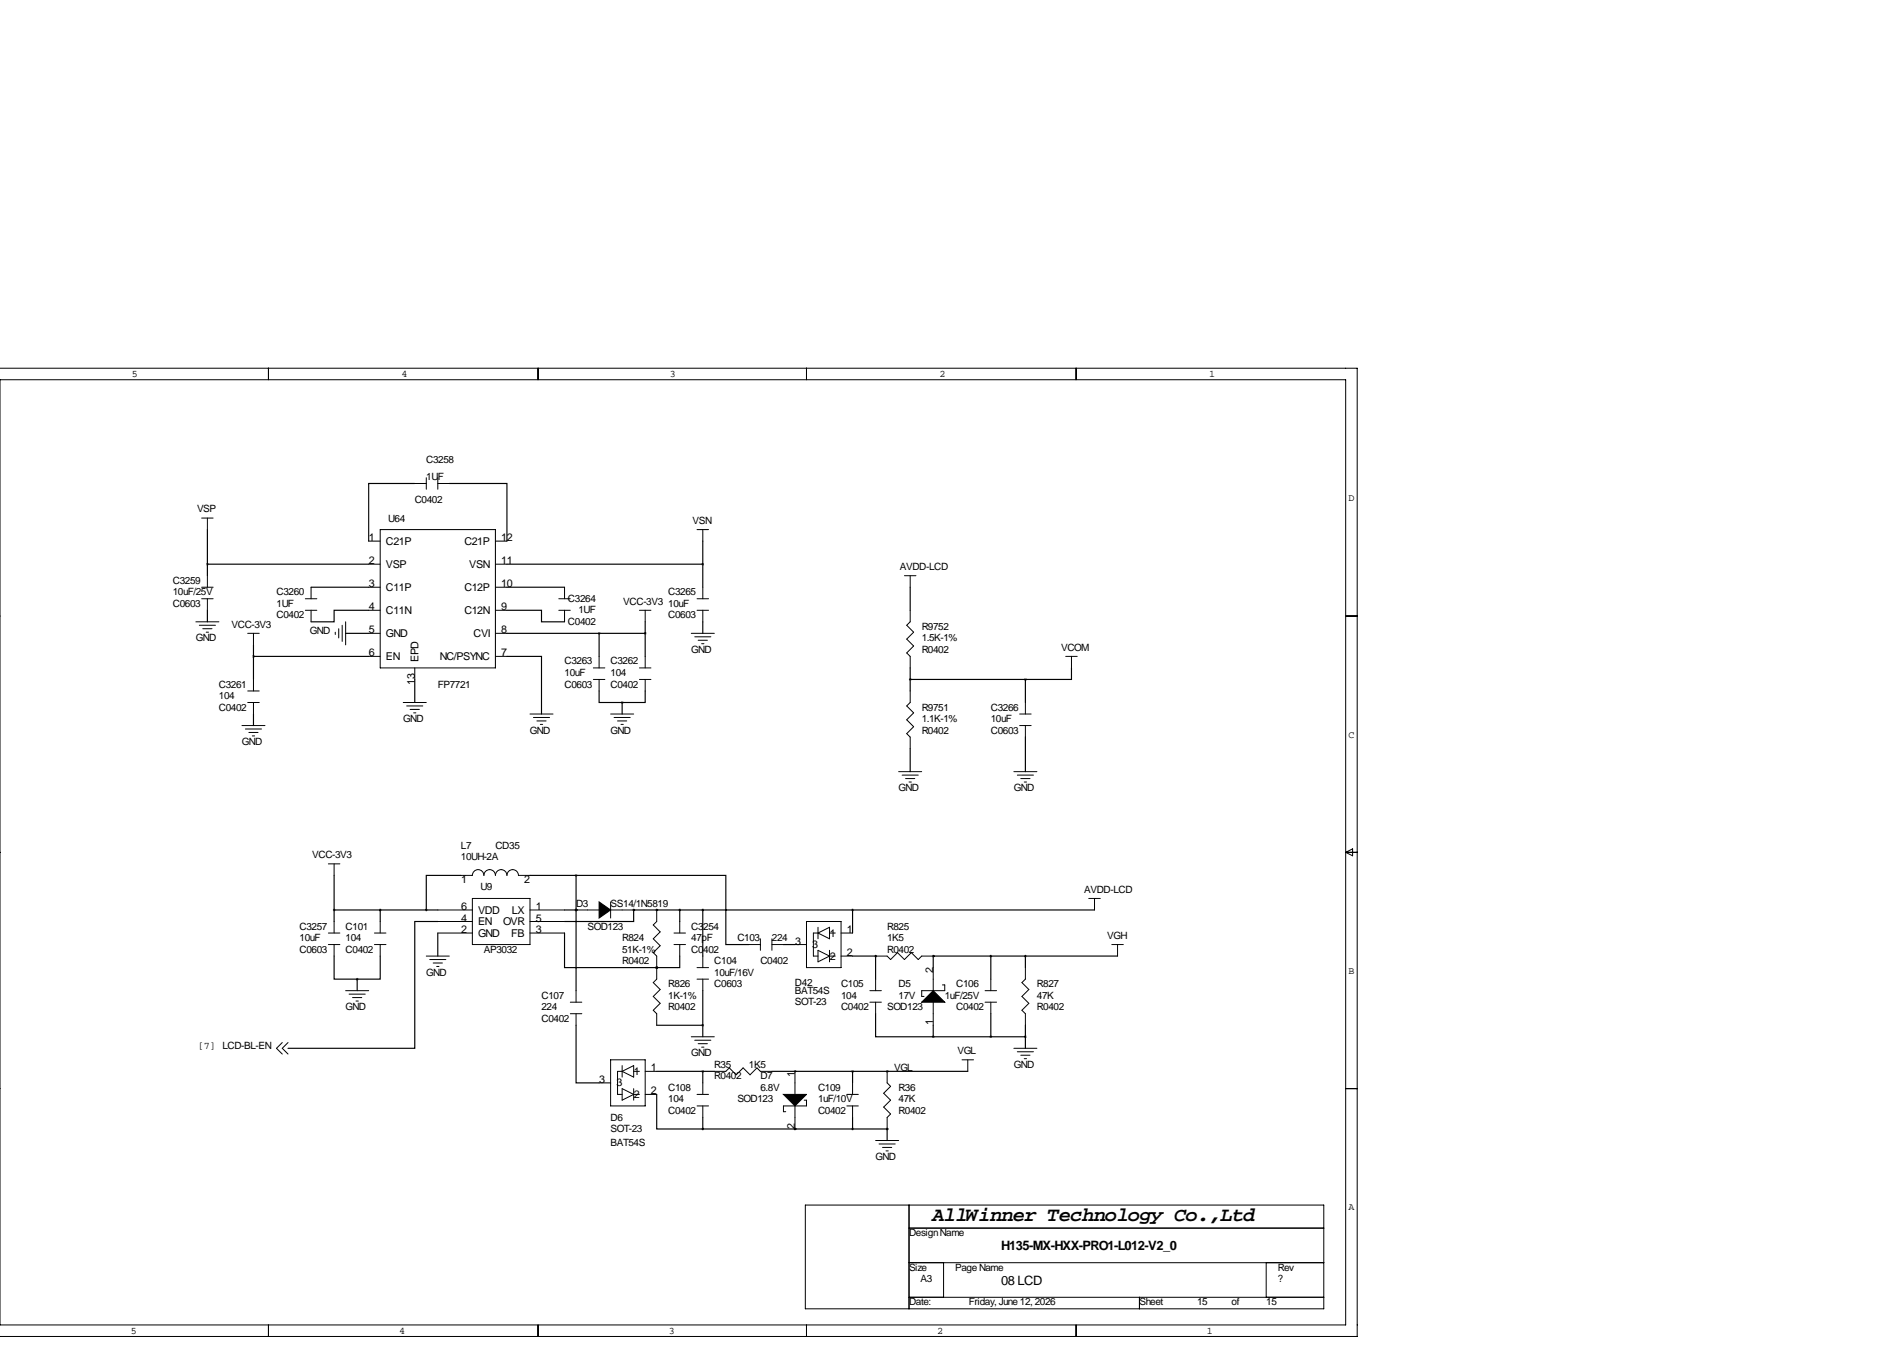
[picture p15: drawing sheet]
<svg xmlns="http://www.w3.org/2000/svg" width="419mm" height="297mm" viewBox="0 0 419 297" stroke-linecap="round" stroke-linejoin="round" font-family="sans-serif">
<defs><g id="words">
<text font-size="4.4" x="205.5" y="269.1">AllWinner Technology Co.,Ltd</text>
<g font-size="2.8">
<text x="220.7" y="275.4">H135-MX-HXX-PRO1-L012-V2_0</text>
<text x="220.7" y="283.1">08 LCD</text>
</g>
<g font-size="2.4">
<text x="81.3" y="119.2">1</text>
<text x="110.5" y="119.2">12</text>
<text x="81.3" y="124.3">2</text>
<text x="85.1" y="120">C21P</text>
<text x="85.1" y="125.1">VSP</text>
<text x="102.4" y="120">C21P</text>
<text x="103.5" y="125.1">VSN</text>
<text x="110.5" y="124.3">11</text>
<text x="81.3" y="129.4">3</text>
<text x="85.1" y="130.2">C11P</text>
<text x="102.4" y="130.2">C12P</text>
<text x="110.5" y="129.4">10</text>
<text x="81.3" y="134.5">4</text>
<text x="85.1" y="135.3">C11N</text>
<text x="102.4" y="135.3">C12N</text>
<text x="110.5" y="134.5">9</text>
<text x="81.3" y="139.6">5</text>
<text x="85.1" y="140.3">GND</text>
<text x="104.4" y="140.3">CVI</text>
<text x="110.5" y="139.6">8</text>
<text x="81.3" y="144.6">6</text>
<text x="85.1" y="145.4">EN</text>
<text x="92.2" y="145.9" transform="rotate(-90 92.2 145.9)">EPD</text>
<text x="96.9" y="145.4">NC/PSYNC</text>
<text x="110.5" y="144.6">7</text>
<text x="91.4" y="150.9" transform="rotate(-90 91.4 150.9)">13</text>
<text x="101.6" y="194.5">1</text>
<text x="115.6" y="194.5">2</text>
<text x="101.6" y="200.5">6</text>
<text x="101.6" y="203.1">4</text>
<text x="105.4" y="201.3">VDD</text>
<text x="105.4" y="203.8">EN</text>
<text x="111" y="203.8">OVR</text>
<text x="112.9" y="201.3">LX</text>
<text x="118.1" y="203.1">5</text>
<text x="118.1" y="200.5">1</text>
<text x="101.6" y="205.6">2</text>
<text x="105.4" y="206.4">GND</text>
<text x="112.7" y="206.4">FB</text>
<text x="118.1" y="205.6">3</text>
<text x="175.3" y="208.1">3</text>
<text x="179.1" y="208.9">3</text>
<text x="182.9" y="206.4">1</text>
<text x="186.7" y="205.6">1</text>
<text x="182.9" y="211.5">2</text>
<text x="186.7" y="210.7">2</text>
<text x="205.7" y="214.5" transform="rotate(-90 205.7 214.5)">2</text>
<text x="205.7" y="225.9" transform="rotate(-90 205.7 225.9)">1</text>
<text x="132.1" y="238.6">3</text>
<text x="135.9" y="239.4">3</text>
<text x="139.7" y="236.9">1</text>
<text x="143.5" y="236.1">1</text>
<text x="175.3" y="237.3" transform="rotate(-90 175.3 237.3)">1</text>
<text x="139.7" y="241.9">2</text>
<text x="143.5" y="241.2">2</text>
<text x="175.3" y="248.7" transform="rotate(-90 175.3 248.7)">2</text>
</g>
<g font-size="2.2">
<text x="29.1" y="83">5</text>
<text x="88.5" y="83">4</text>
<text x="147.7" y="83">3</text>
<text x="207.1" y="83">2</text>
<text x="266.6" y="83">1</text>
<text x="94" y="102">C3258</text>
<text x="94" y="105.8">1UF</text>
<text x="43.4" y="112.9">VSP</text>
<text x="91.4" y="110.9">C0402</text>
<text x="297.3" y="110.5">D</text>
<text x="85.6" y="114.9">U64</text>
<text x="152.7" y="115.4">VSN</text>
<text x="198.4" y="125.6">AVDD-LCD</text>
<text x="38.1" y="128.6">C3259</text>
<text x="38.1" y="131.2">10uF/25V</text>
<text x="61" y="131.2">C3260</text>
<text x="147.3" y="131.2">C3265</text>
<text x="38.1" y="133.7">C0603</text>
<text x="61" y="136.3">C0402</text>
<text x="61" y="133.7">1UF</text>
<text x="125.2" y="132.6">C3264</text>
<text x="125.2" y="137.7">C0402</text>
<text x="127.5" y="135.2">1UF</text>
<text x="137.4" y="133.2">VCC-3V3</text>
<text x="147.3" y="136.3">C0603</text>
<text x="147.3" y="133.7">10uF</text>
<text x="43.2" y="141.3">GND</text>
<text x="51.1" y="138.3">VCC-3V3</text>
<text x="68.3" y="139.8">GND</text>
<text x="152.4" y="143.9">GND</text>
<text x="203.2" y="138.8">R9752</text>
<text x="203.2" y="143.9">R0402</text>
<text x="203.2" y="141.3">1.5K-1%</text>
<text x="233.9" y="143.4">VCOM</text>
<text x="124.5" y="146.4">C3263</text>
<text x="124.5" y="149">10uF</text>
<text x="134.6" y="146.4">C3262</text>
<text x="134.6" y="149">104</text>
<text x="48.3" y="151.5">C3261</text>
<text x="48.3" y="154">104</text>
<text x="96.5" y="151.5">FP7721</text>
<text x="124.5" y="151.5">C0603</text>
<text x="134.6" y="151.5">C0402</text>
<text x="48.3" y="156.6">C0402</text>
<text x="88.9" y="159.1">GND</text>
<text x="116.8" y="161.7">GND</text>
<text x="134.6" y="161.7">GND</text>
<text x="203.2" y="156.6">R9751</text>
<text x="203.2" y="161.7">R0402</text>
<text x="203.2" y="159.1">1.1K-1%</text>
<text x="218.4" y="156.6">C3266</text>
<text x="218.4" y="161.7">C0603</text>
<text x="218.4" y="159.1">10uF</text>
<text x="53.3" y="164.2">GND</text>
<text x="297.3" y="162.5">C</text>
<text x="198.1" y="174.4">GND</text>
<text x="223.5" y="174.4">GND</text>
<text x="68.8" y="189.1">VCC-3V3</text>
<text x="101.6" y="187.1">L7</text>
<text x="101.6" y="189.6">10UH-2A</text>
<text x="109.2" y="187.1">CD35</text>
<text x="105.9" y="196.2">U9</text>
<text x="239" y="196.7">AVDD-LCD</text>
<text x="127" y="199.8">D3</text>
<text x="134.6" y="199.8">SS14/1N5819</text>
<text x="66" y="204.8">C3257</text>
<text x="66" y="209.9">C0603</text>
<text x="66" y="207.4">10uF</text>
<text x="76.2" y="204.8">C101</text>
<text x="76.2" y="209.9">C0402</text>
<text x="76.2" y="207.4">104</text>
<text x="106.7" y="209.9">AP3032</text>
<text x="129.5" y="204.8">SOD123</text>
<text x="137.2" y="207.4">R824</text>
<text x="137.2" y="209.9">51K-1%</text>
<text x="152.4" y="204.8">C3254</text>
<text x="152.4" y="209.9">C0402</text>
<text x="152.4" y="207.4">47pF</text>
<text x="162.6" y="207.4">C103</text>
<text x="170.2" y="207.4">224</text>
<text x="195.6" y="204.8">R825</text>
<text x="195.6" y="209.9">R0402</text>
<text x="195.6" y="207.4">1K5</text>
<text x="244.1" y="206.9">VGH</text>
<text x="94" y="215">GND</text>
<text x="137.2" y="212.5">R0402</text>
<text x="157.5" y="212.5">C104</text>
<text x="157.5" y="215">10uF/16V</text>
<text x="167.6" y="212.5">C0402</text>
<text x="297.3" y="214.6">B</text>
<text x="119.4" y="220.1">C107</text>
<text x="147.3" y="217.5">R826</text>
<text x="147.3" y="220.1">1K-1%</text>
<text x="157.5" y="217.5">C0603</text>
<text x="175.3" y="217.2">D42</text>
<text x="175.3" y="221.5">SOT-23</text>
<text x="175.3" y="219">BAT54S</text>
<text x="185.4" y="217.5">C105</text>
<text x="185.4" y="220.1">104</text>
<text x="198.1" y="217.5">D5</text>
<text x="198.1" y="220.1">17V</text>
<text x="208.3" y="220.1">1uF/25V</text>
<text x="210.8" y="217.5">C106</text>
<text x="228.6" y="217.5">R827</text>
<text x="228.6" y="220.1">47K</text>
<text x="76.2" y="222.6">GND</text>
<text x="119.4" y="225.2">C0402</text>
<text x="119.4" y="222.6">224</text>
<text x="147.3" y="222.6">R0402</text>
<text x="185.4" y="222.6">C0402</text>
<text x="195.6" y="222.6">SOD123</text>
<text x="210.8" y="222.6">C0402</text>
<text x="228.6" y="222.6">R0402</text>
<text x="43.7" y="231.3">[7]</text>
<text x="49" y="231.3">LCD-BL-EN</text>
<text x="152.4" y="232.8">GND</text>
<text x="211.1" y="232.3">VGL</text>
<text x="157.5" y="235.3">R35</text>
<text x="157.5" y="237.9">R0402</text>
<text x="165.1" y="235.3">1K5</text>
<text x="167.6" y="237.9">D7</text>
<text x="197.1" y="236.1">VGL</text>
<text x="223.5" y="235.3">GND</text>
<text x="147.3" y="240.4">C108</text>
<text x="147.3" y="245.5">C0402</text>
<text x="147.3" y="242.9">104</text>
<text x="162.6" y="242.9">SOD123</text>
<text x="167.6" y="240.4">6.8V</text>
<text x="180.3" y="240.4">C109</text>
<text x="180.3" y="245.5">C0402</text>
<text x="180.3" y="242.9">1uF/10V</text>
<text x="198.1" y="240.4">R36</text>
<text x="198.1" y="245.5">R0402</text>
<text x="198.1" y="242.9">47K</text>
<text x="134.6" y="246.9">D6</text>
<text x="134.6" y="249.5">SOT-23</text>
<text x="134.6" y="252.5">BAT54S</text>
<text x="193" y="255.6">GND</text>
<text x="297.3" y="266.7">A</text>
<text x="200.4" y="272.4">Design Name</text>
<text x="200.4" y="280">Size</text>
<text x="210.6" y="280">Page Name</text>
<text x="281.7" y="280">Rev</text>
<text x="200.4" y="287.6">Date:</text>
<text x="202.9" y="282.6">A3</text>
<text x="213.6" y="287.6">Friday, June 12, 2026</text>
<text x="251.2" y="287.6">Sheet</text>
<text x="263.9" y="287.6">15</text>
<text x="271.5" y="287.6">of</text>
<text x="279.1" y="287.6">15</text>
<text x="281.7" y="282.6">?</text>
<text x="28.8" y="293.8">5</text>
<text x="88" y="293.8">4</text>
<text x="147.5" y="293.8">3</text>
<text x="206.6" y="293.8">2</text>
<text x="266.1" y="293.8">1</text>
</g>
</g></defs>
<g fill="none" stroke="#000" stroke-width=".22">
<path d="M0 81.1h299.2v213.4h-299.3M0 83.7h296.7v208.3h-296.7zM59.2 81.1v2.6M118.6 81.1v2.6M177.8 81.1v2.6M237.2 81.1v2.6M44.4 114.2h2.6M45.7 114.2v2.5M81.3 119.2h2.5M83.8 116.7h25.4v30.5h-25.4zM91.4 106.5h2.6M94 105.3v2.5"/>
<path d="M96.5 105.3v2.5M96.5 106.5h2.6M109.2 119.2h2.6M153.7 116.7h2.5M154.9 116.7v2.5M-.1 135.7h.1M43.2 137h5.1M43.9 137.8h3.6M44.4 129.4h2.6M44.4 131.9h2.6M44.7 138.5h2M45.5 139.3h.5"/>
<path d="M45.7 126.9v2.5M45.7 131.9v2.6M54.6 139.6h2.5M55.9 139.6v2.5M67.3 134.5h2.5M67.3 131.9h2.5M68.6 129.4v2.5M68.6 134.5v2.5M73.9 139.3v.5M74.7 138.5v2.1M75.4 137.8v3.5M76.2 137v5.1"/>
<path d="M81.3 124.3h2.5M81.3 129.4h2.5M81.3 134.5h2.5M81.3 139.6h2.5M109.2 124.3h2.6M109.2 129.4h2.6M109.2 134.5h2.6M109.2 139.6h2.6M123.2 134.5h2.5M123.2 131.9h2.5M124.5 129.4v2.5M124.5 134.5v2.5"/>
<path d="M141 134.5h2.5M142.2 134.5v2.5M152.4 139.6h5.1M153.7 134.5h2.5M153.7 131.9h2.5M154.9 129.4v2.5M154.9 134.5v2.5M199.4 126.9h2.5M200.7 134.5v2.5l-.8 .8 1.5 1.5-1.5 1.5 1.5 1.6-1.5 1.5 .8 .7v2.6M200.7 126.9v2.5M296.7 135.7h2.5M53.3 159.9h5.1"/>
<path d="M54.6 154.8h2.5M54.6 152.3h2.5M55.9 149.7v2.6M55.9 154.8v2.5M81.3 144.6h2.5M88.9 154.8h5.1M89.7 155.6h3.5M90.4 156.3h2.1M91.2 157.1h.5M91.4 147.2v2.5M109.2 144.6h2.6M116.8 157.3h5.1"/>
<path d="M117.6 158.1h3.6M118.4 158.9h2M119.1 159.6h.5M130.8 147.2h2.5M130.8 149.7h2.5M132.1 144.6v2.6M132.1 149.7v2.6M134.6 157.3h5.1M135.4 158.1h3.5M136.1 158.9h2.1M136.9 159.6h.5M141 147.2h2.5"/>
<path d="M141 149.7h2.5M142.2 144.6v2.6M142.2 149.7v2.6M153.2 140.3h3.5M153.9 141.1h2.1M154.7 141.8h.5M200.7 152.3v2.5l-.8 .8 1.5 1.5-1.5 1.5 1.5 1.5-1.5 1.6 .8 .7v2.6M224.8 159.9h2.5M224.8 157.3h2.5M226.1 154.8v2.5M226.1 159.9v2.5M234.9 144.6h2.6"/>
<path d="M236.2 144.6v2.6M54.1 160.6h3.6M54.9 161.4h2M55.6 162.2h.5M198.1 170h5.1M198.9 170.8h3.5M199.6 171.6h2.1M200.4 172.3h.5M223.5 170h5.1M224.3 170.8h3.5M225 171.6h2.1M225.8 172.3h.5"/>
<path d="M-.1 187.8h.1M72.4 190.4h2.5M73.7 190.4v2.5M101.6 192.9h2.5a1.27 1.27 0 0 1 1.3-1.3 1.27 1.27 0 0 1 1.3 1.3 1.27 1.27 0 0 1 1.2-1.3 1.27 1.27 0 0 1 1.3 1.3 1.27 1.27 0 0 1 1.3-1.3 1.27 1.27 0 0 1 1.3 1.3 1.27 1.27 0 0 1 1.2-1.3 1.27 1.27 0 0 1 1.3 1.3h2.5M104.1 198h12.7v10.1h-12.7zM134.6 198.7v3.6M240 198h2.6M241.3 198v2.5M296.7 187.8h2.5M296.7 187.8l1.5-.7v1.5zM72.4 208.1h2.5M72.4 205.6h2.5"/>
<path d="M73.7 203.1v2.5M73.7 208.1v2.6M76.2 218.3h5.1M77 219.1h3.5M77.7 219.8h2.1M82.5 208.1h2.6M82.5 205.6h2.6M83.8 203.1v2.5M83.8 208.1v2.6M94 210.7h5.1M94.7 211.4h3.6M95.5 212.2h2"/>
<path d="M96.3 213h.5M96.5 200.5h7.6M96.5 203.1h7.6M96.5 205.6h7.6M116.8 200.5h7.7M116.8 203.1h7.7M116.8 205.6h7.7M127 200.5h5.1M127 218.3v2.5M134.6 200.5h5.1M144.8 200.5v2.6l-.8 .7 1.5 1.5-1.5 1.6 1.5 1.5-1.5 1.5 .8 .8v5.1l-.8 .7 1.5 1.5-1.5 1.6 1.5 1.5-1.5 1.5 .8 .8v2.5M148.6 208.1h2.5"/>
<path d="M148.6 205.6h2.5M149.9 203.1v2.5M149.9 208.1v2.6M153.7 213.2h2.5M153.7 215.8h2.5M154.9 210.7v2.5M154.9 215.8v2.5M165.1 208.1h2.5M167.6 206.9v2.5M170.2 208.1h2.5M170.2 206.9v2.5M175.3 208.1h2.5"/>
<path d="M177.8 203.1h7.6v10.1h-7.6zM180.3 205.6h-1v5.1h1M180.3 205.6l2.6-1.3v2.6zM180.3 209.4l2.6 1.3-2.6 1.2zM180.3 204.3v2.6M182.9 205.6h1.2M182.9 210.7h1.2M182.9 209.4v2.5M185.4 205.6h2.6M185.4 210.7h2.6M191.8 218.3h2.5M193 215.8v2.5"/>
<path d="M193 210.7h2.6l.7 .7 1.6-1.5 1.5 1.5 1.5-1.5 1.5 1.5 .8-.7h2.5M205.7 213.2v5.1M207.8 217h.5v1.3h-5.1v1.3h.5M217.2 218.3h2.5M218.4 215.8v2.5M226.1 213.2v2.6l-.8 .7 1.5 1.5-1.5 1.6 1.5 1.5-1.5 1.5 .8 .8v2.5M245.1 208.1h2.5M246.4 208.1v2.6M-.1 239.9h.1M62.2 229.7l-1.2 1.3 1.2 1.3M63.5 229.7l-1.3 1.3 1.3 1.3M78.5 220.6h.5"/>
<path d="M125.7 220.8h2.6M125.7 223.4h2.6M127 223.4v2.5M132.1 238.6h2.5M134.6 233.5h7.6v10.2h-7.6zM137.2 236.1l2.5-1.3v2.5zM137.2 239.9l2.5 1.3-2.5 1.2zM137.2 234.8v2.5M137.2 236.1h-1.1v5.1h1.1M139.7 239.9v2.5M139.7 236.1h1.3M142.2 236.1h2.6"/>
<path d="M152.4 228.5h5.1M153.2 229.2h3.5M153.9 230h2.1M154.7 230.7h.5M154.9 238.6v2.6M157.5 236.1h2.5l.8-.8 1.5 1.5 1.5-1.5 1.6 1.5 1.5-1.5 .7 .8h2.6M175.3 236.1v5.1M188 238.6v2.6M191.8 220.8h2.5M193 220.8v2.6M195.6 236.1v2.5l.7 .8-1.5 1.5 1.5 1.5-1.5 1.6 1.5 1.5-.7 .7v2.6M205.7 220.8v5.1"/>
<path d="M212.1 233.5h2.5M213.4 233.5v2.6M217.2 220.8h2.5M218.4 220.8v2.6M223.5 231h5.1M224.3 231.8h3.5M225 232.5h2.1M225.8 233.3h.5M296.7 239.9h2.5M139.7 241.2h1.3M142.2 241.2h2.6M153.7 241.2h2.5"/>
<path d="M153.7 243.7h2.5M154.9 243.7v2.5M175.3 243.7v5.1M177.3 242.4h.5v1.3h-5.1v1.3h.5M186.7 241.2h2.5M186.7 243.7h2.5M188 243.7v2.5M193 251.3h5.1M193.8 252.1h3.6M194.6 252.8h2M195.3 253.6h.5M177.5 265.5h114.3v22.9h-114.3z"/>
<path d="M200.4 265.5v22.9M200.4 270.6h91.4M200.4 278.2h91.4M208 278.2v7.7M279.1 278.2v7.7M59.2 292v2.5M118.6 292v2.5M177.8 292v2.5M200.4 285.9h91.4M237.2 292v2.5M251.2 285.9v2.5"/>
</g>
<path d="M132.1 198.7l2.5 1.8-2.5 1.8zM203.2 220.8l2.5-2.5 2.6 2.5zM172.7 241.2h5.1l-2.5 2.5z" fill="#000" stroke="#000" stroke-width=".22"/>
<g fill="none" stroke="#000" stroke-width=".25">
<path d="M45.7 116.7v10.2M91.4 106.5h-10.1v12.7M99.1 106.5h12.7v12.7M154.9 119.2v10.2M45.7 124.3h35.6M45.7 134.5v2.5M68.6 129.4h12.7M76.2 139.6h5.1M81.3 134.5h-7.6v2.5h-5.1M111.8 134.5h7.6v2.5h5.1M111.8 129.4h12.7M111.8 124.3h43.1"/>
<path d="M111.8 139.6h30.4M132.1 139.6v5M142.2 137v7.6M154.9 137v2.6M200.7 129.4v5.1M55.9 144.6h25.4M55.9 142.1v7.6M55.9 157.3v2.6M91.4 149.7v5.1M111.8 144.6h7.6v12.7M132.1 152.3v2.5h5.1M137.2 154.8v2.5"/>
<path d="M142.2 152.3v2.5h-5M200.7 147.2v5.1M200.7 149.7h25.4M226.1 149.7v5.1M236.2 147.2v2.5h-10.1M200.7 165v5M226.1 162.4v7.6M73.7 192.9v10.2M101.6 192.9h-7.6v7.6M116.8 192.9h10.2M127 192.9h33v15.2h5.1M127 192.9v25.4"/>
<path d="M73.7 210.7v5.1h5M73.7 200.5h22.8M78.7 215.8v2.5M83.8 210.7v5.1h-5.1M83.8 200.5v2.6M96.5 203.1h-5.1v27.9h-27.9M96.5 205.6v5.1M124.5 205.6v7.6h20.3M124.5 200.5h2.5M127 200.5h.1M139.7 200.5v2.6h-15.2M139.7 200.5h.1"/>
<path d="M139.7 200.5h101.6M144.8 200.5h.1M144.8 213.2h.1M149.9 210.7v2.5h-5.1M149.9 200.5v2.6M154.9 200.5v10.2M154.9 218.3v10.2M172.7 208.1h2.6M188 200.5v5.1M188 210.7h5M193 210.7h.1M193 210.7v5.1"/>
<path d="M205.7 210.7h.1M205.7 210.7h40.7M205.7 210.7v2.5M218.4 210.7v5.1M226.1 210.7v2.5M127 225.9v12.7h5.1M144.8 236.1h12.7M144.8 225.9h10.1M154.9 236.1v2.5M170.2 236.1h43.2M175.3 236.1h.1M188 236.1v2.5"/>
<path d="M193 223.4v5.1h12.7M195.6 236.1h.1M205.7 225.9v2.6M205.7 228.5h20.4M218.4 223.4v5.1M226.1 225.9v5.1M144.8 241.2v7.6h10.1M154.9 246.2v2.6M154.9 248.8h40.7M175.3 248.8h.1M188 246.2v2.6M195.6 248.8h.1"/>
<path d="M195.6 248.8v2.5"/>
</g>
<path d="M187.9 236.1a.05 .05 0 0 0 .1 0 .05 .05 0 0 0-.1 0zM175.2 236.1a.05 .05 0 0 0 .1 0 .05 .05 0 0 0-.1 0zM154.9 236.1a.05 .05 0 0 0 .1 0 .05 .05 0 0 0-.1 0zM200.6 149.7a.05 .05 0 0 0 .1 0 .05 .05 0 0 0-.1 0zM226 149.7a.05 .05 0 0 0 .1 0 .05 .05 0 0 0-.1 0zM187.9 200.5a.05 .05 0 0 0 .1 0 .05 .05 0 0 0-.1 0zM154.9 200.5a.05 .05 0 0 0 .1 0 .05 .05 0 0 0-.1 0zM149.8 200.5a.05 .05 0 0 0 .1 0 .05 .05 0 0 0-.1 0zM226 210.7a.05 .05 0 0 0 .1 0 .05 .05 0 0 0-.1 0zM218.4 210.7a.05 .05 0 0 0 .1 0 .05 .05 0 0 0-.1 0zM205.7 210.7a.05 .05 0 0 0 .1 0 .05 .05 0 0 0-.1 0zM193 210.7a.05 .05 0 0 0 .1 0 .05 .05 0 0 0-.1 0zM154.9 124.3a.05 .05 0 0 0 .1 0 .05 .05 0 0 0-.1 0zM154.9 248.8a.05 .05 0 0 0 .1 0 .05 .05 0 0 0-.1 0zM187.9 248.8a.05 .05 0 0 0 .1 0 .05 .05 0 0 0-.1 0zM175.2 248.8a.05 .05 0 0 0 .1 0 .05 .05 0 0 0-.1 0zM73.6 200.5a.05 .05 0 0 0 .1 0 .05 .05 0 0 0-.1 0zM142.2 139.6a.05 .05 0 0 0 .1 0 .05 .05 0 0 0-.1 0zM205.7 228.5a.05 .05 0 0 0 .1 0 .05 .05 0 0 0-.1 0zM226 228.5a.05 .05 0 0 0 .1 0 .05 .05 0 0 0-.1 0zM218.4 228.5a.05 .05 0 0 0 .1 0 .05 .05 0 0 0-.1 0zM78.7 215.8a.05 .05 0 0 0 .1 0 .05 .05 0 0 0-.1 0zM154.9 225.9a.05 .05 0 0 0 .1 0 .05 .05 0 0 0-.1 0zM137.1 154.8a.05 .05 0 0 0 .1 0 .05 .05 0 0 0-.1 0z" fill="#000" stroke="#000" stroke-width=".51"/>
<use href="#words"/>
</svg>
